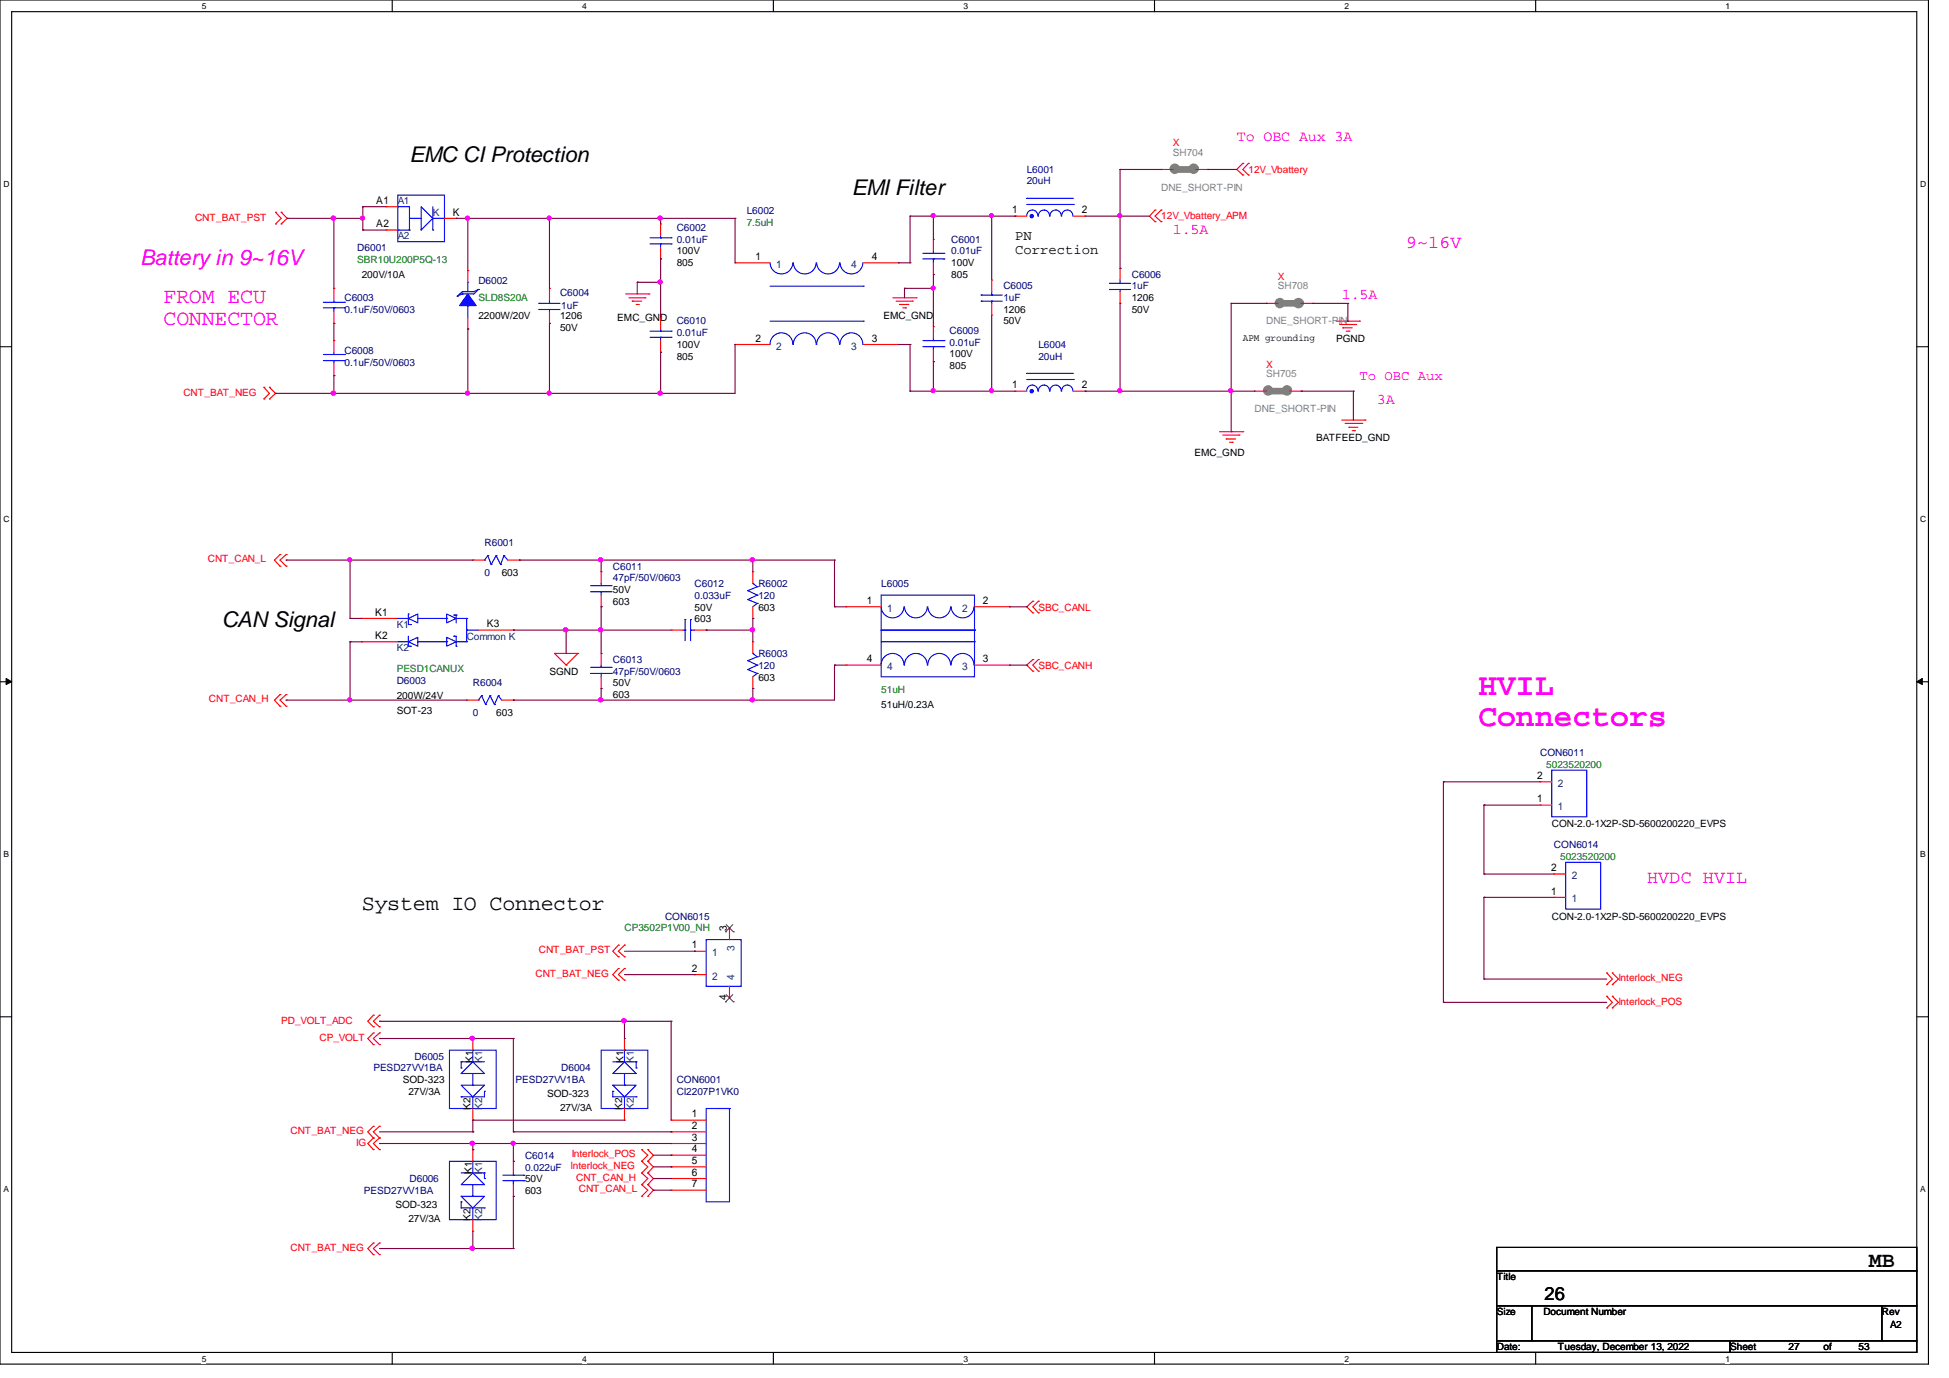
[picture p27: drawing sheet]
<svg xmlns="http://www.w3.org/2000/svg" width="297mm" height="210mm" viewBox="0 0 297 210" stroke-linecap="round" stroke-linejoin="round" font-family="sans-serif">
<defs><g id="words">
<g font-size="4.7" fill="#f0f">
<text x="225.3" y="105.9">HVIL</text>
<text x="225.3" y="110.7">Connectors</text>
</g>
<g font-size="3.3">
<text x="62.4" y="24.7">EMC CI Protection</text>
<text x="129.8" y="29.7">EMI Filter</text>
<text x="33.8" y="95.5">CAN Signal</text>
<text x="55.1" y="138.7">System IO Connector</text>
<text x="284.8" y="193.1">MB</text>
</g>
<g font-size="3.3" fill="#f0f">
<text x="21.3" y="40.4">Battery in 9~16V</text>
<text x="24.9" y="46.2">FROM ECU</text>
<text x="24.9" y="49.5">CONNECTOR</text>
</g>
<g font-size="2.8" fill="#f0f">
<text x="214.3" y="37.8">9~16V</text>
<text x="251" y="134.5">HVDC HVIL</text>
</g>
<text font-size="2.8" x="235.4" y="198">26</text>
<g font-size="2.3" fill="#f0f">
<text x="188.5" y="21.5">To OBC Aux 3A</text>
<text x="178.7" y="35.7">1.5A</text>
<text x="204.5" y="45.6">1.5A</text>
<text x="209.8" y="61.6">3A</text>
</g>
<g font-size="2.1">
<text x="154.7" y="36.6">PN</text>
<text x="154.7" y="38.7">Correction</text>
</g>
<text font-size="2.1" fill="#f0f" x="207.2" y="57.9">To OBC Aux</text>
<g font-size="1.6">
<text x="57.3" y="31.1">A1</text>
<text x="57.3" y="34.6">A2</text>
<text x="69" y="32.9">K</text>
<text x="154.3" y="32.5">1</text>
<text x="164.8" y="32.5">2</text>
<text x="115.1" y="39.6">1</text>
<text x="132.8" y="39.6">4</text>
<text x="115.1" y="52.1">2</text>
<text x="132.8" y="52.1">3</text>
<text x="154.3" y="59.2">1</text>
<text x="164.8" y="59.2">2</text>
<text x="57.2" y="93.8">K1</text>
<text x="74.2" y="95.6">K3</text>
<text x="132.1" y="92">1</text>
<text x="149.8" y="92">2</text>
<text x="57.2" y="97.4">K2</text>
<text x="132.1" y="100.9">4</text>
<text x="149.8" y="100.9">3</text>
<text x="234.3" y="118.7">2</text>
<text x="234.3" y="122.3">1</text>
<text x="236.4" y="136.3">1</text>
<text x="236.4" y="132.8">2</text>
<text x="110.7" y="141.9" transform="rotate(-90 110.7 141.9)">3</text>
<text x="105.4" y="144.5">1</text>
<text x="105.4" y="148.1">2</text>
<text x="110.7" y="152.4" transform="rotate(-90 110.7 152.4)">4</text>
<text x="105.4" y="170.3">1</text>
<text x="105.4" y="172">2</text>
<text x="105.4" y="173.8">3</text>
<text x="105.4" y="175.6">4</text>
<text x="105.4" y="177.4">5</text>
<text x="105.4" y="179.2">6</text>
<text x="105.4" y="180.9">7</text>
</g>
<g font-size="1.6" fill="#004080">
<text x="118.3" y="40.8">1</text>
<text x="129.7" y="40.8">4</text>
<text x="118.3" y="53.3">2</text>
<text x="129.7" y="53.3">3</text>
<text x="135.2" y="93.2">1</text>
<text x="146.6" y="93.2">2</text>
<text x="135.2" y="102.1">4</text>
<text x="146.6" y="102.1">3</text>
<text x="237.4" y="119.9">2</text>
<text x="237.4" y="123.4">1</text>
<text x="239.5" y="137.5">1</text>
<text x="239.5" y="133.9">2</text>
<text x="108.5" y="145.7">1</text>
<text x="108.5" y="149.3">2</text>
<text x="111.9" y="149.4" transform="rotate(-90 111.9 149.4)">4</text>
<text x="111.9" y="144.9" transform="rotate(-90 111.9 144.9)">3</text>
</g>
<g font-size="1.5" fill="#808080">
<text x="178.7" y="23.7">SH704</text>
<text x="177" y="29">DNE_SHORT-PIN</text>
<text x="194.7" y="44.1">SH708</text>
<text x="193" y="49.4">DNE_SHORT-PIN</text>
<text x="193" y="57.5">SH705</text>
<text x="191.2" y="62.8">DNE_SHORT-PIN</text>
</g>
<g font-size="1.5" fill="#f00">
<text x="178.7" y="22.3">X</text>
<text x="190.2" y="26.3">12V_Vbattery</text>
<text x="29.7" y="33.6">CNT_BAT_PST</text>
<text x="177" y="33.4">12V_Vbattery_APM</text>
<text x="194.7" y="42.7">X</text>
<text x="193" y="56">X</text>
<text x="27.9" y="60.3">CNT_BAT_NEG</text>
<text x="31.7" y="85.7">CNT_CAN_L</text>
<text x="158.2" y="93">SBC_CANL</text>
<text x="158.2" y="101.9">SBC_CANH</text>
<text x="31.8" y="107">CNT_CAN_H</text>
<text x="81.6" y="148.8">CNT_BAT_NEG</text>
<text x="82.1" y="145.3">CNT_BAT_PST</text>
<text x="246.6" y="149.5">Interlock_NEG</text>
<text x="42.8" y="156">PD_VOLT_ADC</text>
<text x="246.6" y="153.1">Interlock_POS</text>
<text x="48.7" y="158.6">CP_VOLT</text>
<text x="44.3" y="172.8">CNT_BAT_NEG</text>
<text x="54.3" y="174.6">IG</text>
<text x="87" y="178.1">Interlock_NEG</text>
<text x="87.1" y="176.4">Interlock_POS</text>
<text x="87.8" y="179.9">CNT_CAN_H</text>
<text x="88.2" y="181.7">CNT_CAN_L</text>
<text x="44.3" y="190.6">CNT_BAT_NEG</text>
</g>
<g font-size="1.5" fill="#000080">
<text x="156.5" y="28.1">20uH</text>
<text x="103.1" y="35.2">C6002</text>
<text x="113.8" y="32.6">L6002</text>
<text x="54.4" y="38.3">D6001</text>
<text x="103.1" y="37">0.01uF</text>
<text x="144.9" y="37">C6001</text>
<text x="144.9" y="38.8">0.01uF</text>
<text x="52.5" y="45.9">C6003</text>
<text x="52.5" y="47.7">0.1uF/50V/0603</text>
<text x="72.9" y="43.3">D6002</text>
<text x="85.3" y="45">C6004</text>
<text x="85.5" y="47.2">1uF</text>
<text x="152.9" y="44.1">C6005</text>
<text x="152.9" y="45.9">1uF</text>
<text x="172.5" y="42.3">C6006</text>
<text x="172.5" y="44.1">1uF</text>
<text x="52.5" y="53.9">C6008</text>
<text x="103.1" y="49.4">C6010</text>
<text x="103.1" y="51.2">0.01uF</text>
<text x="144.7" y="50.9">C6009</text>
<text x="144.7" y="52.7">0.01uF</text>
<text x="52.5" y="55.7">0.1uF/50V/0603</text>
<text x="158.2" y="54.8">20uH</text>
<text x="73.8" y="83.2">R6001</text>
<text x="73.8" y="87.7">0</text>
<text x="93.4" y="86.8">C6011</text>
<text x="93.4" y="88.6">47pF/50V/0603</text>
<text x="105.8" y="89.5">C6012</text>
<text x="115.6" y="89.5">R6002</text>
<text x="134.3" y="89.5">L6005</text>
<text x="105.8" y="91.3">0.033uF</text>
<text x="115.6" y="91.3">120</text>
<text x="93.4" y="101">C6013</text>
<text x="115.6" y="100.2">R6003</text>
<text x="115.6" y="101.9">120</text>
<text x="60.5" y="104.2">D6003</text>
<text x="72.1" y="104.6">R6004</text>
<text x="93.4" y="102.8">47pF/50V/0603</text>
<text x="72.1" y="109.1">0</text>
<text x="234.7" y="115.2">CON6011</text>
<text x="236.8" y="129.3">CON6014</text>
<text x="101.3" y="140.1">CON6015</text>
<text x="63.2" y="161.5">D6005</text>
<text x="56.9" y="163.2">PESD27VV1BA</text>
<text x="78.6" y="165">PESD27VV1BA</text>
<text x="85.5" y="163.2">D6004</text>
<text x="103.1" y="165">CON6001</text>
<text x="103.1" y="166.8">CI2207P1VK0</text>
<text x="80" y="176.6">C6014</text>
<text x="80" y="178.4">0.022uF</text>
<text x="55.5" y="181.9">PESD27VV1BA</text>
<text x="62.4" y="180.2">D6006</text>
</g>
<g font-size="1.5" fill="#0000a0">
<text x="156.5" y="26.3">L6001</text>
<text x="158.2" y="53">L6004</text>
</g>
<g font-size="1.5" fill="#004080">
<text x="60.6" y="31.2">A1</text>
<text x="66" y="32.9">K</text>
<text x="60.6" y="36.5">A2</text>
<text x="60.5" y="95.7">K1</text>
<text x="60.5" y="99.2">K2</text>
<text x="71.1" y="97.5">Common K</text>
<text x="73.5" y="162" transform="rotate(-90 73.5 162)">K1</text>
<text x="96.6" y="162" transform="rotate(-90 96.6 162)">K1</text>
<text x="73.5" y="169.1" transform="rotate(-90 73.5 169.1)">K2</text>
<text x="96.6" y="169.1" transform="rotate(-90 96.6 169.1)">K2</text>
<text x="73.5" y="178.9" transform="rotate(-90 73.5 178.9)">K1</text>
<text x="73.5" y="186" transform="rotate(-90 73.5 186)">K2</text>
</g>
<g font-size="1.5" fill="#008000">
<text x="113.8" y="34.4">7.5uH</text>
<text x="54.4" y="40">SBR10U200P5Q-13</text>
<text x="72.9" y="45.9">SLD8S20A</text>
<text x="60.5" y="102.4">PESD1CANUX</text>
<text x="134.3" y="105.7">51uH</text>
<text x="235.6" y="117">5023520200</text>
<text x="237.7" y="131.1">5023520200</text>
<text x="95.2" y="141.9">CP3502P1V00_NH</text>
</g>
<g font-size="1.5">
<text x="103.1" y="38.8">100V</text>
<text x="103.1" y="40.6">805</text>
<text x="144.9" y="40.6">100V</text>
<text x="55.1" y="42.3">200V/10A</text>
<text x="144.9" y="42.3">805</text>
<text x="152.9" y="47.7">1206</text>
<text x="172.5" y="45.9">1206</text>
<text x="172.5" y="47.7">50V</text>
<text x="72.9" y="48.6">2200W/20V</text>
<text x="85.3" y="48.6">1206</text>
<text x="85.3" y="50.4">50V</text>
<text x="94.1" y="48.9">EMC_GND</text>
<text x="103.1" y="53">100V</text>
<text x="134.6" y="48.6">EMC_GND</text>
<text x="152.9" y="49.4">50V</text>
<text x="189.4" y="52">APM grounding</text>
<text x="203.6" y="52.2">PGND</text>
<text x="103.1" y="54.8">805</text>
<text x="144.7" y="54.4">100V</text>
<text x="144.7" y="56.2">805</text>
<text x="182" y="69.5">EMC_GND</text>
<text x="200.6" y="67.2">BATFEED_GND</text>
<text x="76.5" y="87.7">603</text>
<text x="93.4" y="90.3">50V</text>
<text x="93.4" y="92.1">603</text>
<text x="105.8" y="93">50V</text>
<text x="105.8" y="94.8">603</text>
<text x="115.6" y="93">603</text>
<text x="60.5" y="106.5">200W/24V</text>
<text x="83.7" y="102.8">SGND</text>
<text x="93.4" y="104.6">50V</text>
<text x="93.4" y="106.3">603</text>
<text x="115.6" y="103.7">603</text>
<text x="134.3" y="108">51uH/0.23A</text>
<text x="60.5" y="108.8">SOT-23</text>
<text x="75.6" y="109.1">603</text>
<text x="236.5" y="126.1">CON-2.0-1X2P-SD-5600200220_EVPS</text>
<text x="236.5" y="140.1">CON-2.0-1X2P-SD-5600200220_EVPS</text>
<text x="72.1" y="162" transform="rotate(-90 72.1 162)">K1</text>
<text x="95" y="162" transform="rotate(-90 95 162)">K1</text>
<text x="61.4" y="165">SOD-323</text>
<text x="62.2" y="166.8">27V/3A</text>
<text x="83.4" y="167.1">SOD-323</text>
<text x="71.7" y="169.1" transform="rotate(-90 71.7 169.1)">K2</text>
<text x="85.3" y="169.2">27V/3A</text>
<text x="94.8" y="169.1" transform="rotate(-90 94.8 169.1)">K2</text>
<text x="71.9" y="178.9" transform="rotate(-90 71.9 178.9)">K1</text>
<text x="60.3" y="184.1">SOD-323</text>
<text x="80" y="180.2">50V</text>
<text x="80" y="181.9">603</text>
<text x="62.2" y="186.2">27V/3A</text>
<text x="71.7" y="186" transform="rotate(-90 71.7 186)">K2</text>
<text x="228.1" y="195.1">Title</text>
<text x="228.1" y="200.4">Size</text>
<text x="235.2" y="200.4">Document Number</text>
<text x="286.8" y="200.4">Rev</text>
<text x="288" y="202.4">A2</text>
<text x="228.1" y="205.7">Date:</text>
<text x="237.4" y="205.7">Tuesday, December 13, 2022</text>
<text x="263.6" y="205.7">Sheet</text>
<text x="272.5" y="205.7">27</text>
<text x="277.9" y="205.7">of</text>
<text x="283.2" y="205.7">53</text>
</g>
<g font-size="1.3">
<text x="30.7" y="1.4">5</text>
<text x="88.7" y="1.4">4</text>
<text x="146.8" y="1.4">3</text>
<text x="204.9" y="1.4">2</text>
<text x="263" y="1.4">1</text>
<text x=".5" y="28.4">D</text>
<text x="292.6" y="28.4">D</text>
<text x=".5" y="79.5">C</text>
<text x="292.6" y="79.5">C</text>
<text x=".5" y="130.6">B</text>
<text x="292.6" y="130.6">B</text>
<text x=".5" y="181.6">A</text>
<text x="292.6" y="181.6">A</text>
<text x="30.7" y="207.5">5</text>
<text x="88.7" y="207.5">4</text>
<text x="146.8" y="207.5">3</text>
<text x="204.9" y="207.5">2</text>
<text x="263" y="207.5">1</text>
</g>
</g></defs>
<path d="M0 0h293.9v207.9h-293.9zM1.8 1.8h290.3v204.3h-290.3z" fill="none" stroke="#000" stroke-width=".17"/>
<g fill="#fff">
<path d="M30.7 .3h.7v1.4h-.7z"/>
<path d="M30.7 206.3h.7v1.5h-.7z"/>
</g>
<path d="M59.8 0v1.8M59.8 206.1v1.8" fill="none" stroke="#000" stroke-width=".17"/>
<g fill="#fff">
<path d="M88.7 .3h.7v1.4h-.7z"/>
<path d="M88.7 206.3h.7v1.5h-.7z"/>
</g>
<path d="M117.9 0v1.8M117.9 206.1v1.8" fill="none" stroke="#000" stroke-width=".17"/>
<g fill="#fff">
<path d="M146.8 .3h.7v1.4h-.7z"/>
<path d="M146.8 206.3h.7v1.5h-.7z"/>
</g>
<path d="M175.9 0v1.8M175.9 206.1v1.8" fill="none" stroke="#000" stroke-width=".17"/>
<g fill="#fff">
<path d="M204.9 .3h.7v1.4h-.7z"/>
<path d="M204.9 206.3h.7v1.5h-.7z"/>
</g>
<path d="M234 0v1.8M234 206.1v1.8" fill="none" stroke="#000" stroke-width=".17"/>
<g fill="#fff">
<path d="M263 .3h.7v1.4h-.7z"/>
<path d="M263 206.3h.7v1.5h-.7z"/>
<path d="M.5 27.3h.9v1.4h-.9z"/>
<path d="M292.6 27.3h.9v1.4h-.9z"/>
<path d="M.5 78.3h.9v1.5h-.9z"/>
<path d="M292.6 78.3h.9v1.5h-.9z"/>
</g>
<path d="M0 52.8h1.8M292.1 52.8h1.8" fill="none" stroke="#000" stroke-width=".17"/>
<g fill="#fff">
<path d="M.5 129.4h.9v1.4h-.9z"/>
<path d="M292.6 129.4h.9v1.4h-.9z"/>
</g>
<path d="M0 103.9h1.8M292.1 103.9h1.8" fill="none" stroke="#000" stroke-width=".17"/>
<path d="M.9 103.4l.9 .5-.9 .4zM292.1 103.9l.8-.5v.9z" fill="#000"/>
<path d="M.9 103.4l.9 .5-.9 .4zM292.1 103.9l.8-.5v.9z" fill="none" stroke="#000" stroke-width=".15"/>
<g fill="#fff">
<path d="M.5 180.4h.8v1.5h-.8z"/>
<path d="M292.6 180.4h.8v1.5h-.8z"/>
</g>
<path d="M0 154.9h1.8M292.1 154.9h1.8M228.1 190.1h64v3.5h-64zM228.1 193.6h64v5.4h-64zM228.1 199h5.3v5.3h-5.3zM233.4 199h53.4v5.3h-53.4zM286.8 199h5.3v5.3h-5.3zM228.1 204.3h35.6v1.8h-35.6zM263.7 204.3h28.4v1.8h-28.4z" fill="none" stroke="#000" stroke-width=".17"/>
<g fill="none" stroke="#f00" stroke-width=".17">
<path d="M42 32.3h.1M42 34.1h.1M42 32.3l.8 1-.8 .8M42.8 34.1h.1M42.8 32.3h.1M42.8 32.3l1 1-1 .8M176 32h.1M176 33.8h.1M176 32l-.8 .9 .8 .9M177 33.8h.1M177 32h.1M177 32l-1 .9 1 .9"/>
<path d="M189.4 24.9h.1M189.4 26.7h.1M189.4 24.9l-.9 .9 .9 .9M190.2 26.7h.1M190.2 24.9h.1M190.2 24.9l-.8 .9 .8 .9M40.2 59h.1M40.2 59l.9 .9-.9 .9M41.1 59h.1M41.1 59l.9 .9-.9 .9M95.3 44.8h3.6M95.8 45.4h2.5"/>
<path d="M96.4 45.9h.1M96.4 45.9h1.4M96.9 46.4h.4M97.3 46.4h.1M98.3 45.4h.1M98.9 44.8h.1M136.1 45.4h3.5M136.6 45.9h2.4M137.1 46.4h.1M137.1 46.4h1.4M137.6 46.9h.4M138 46.9h.1"/>
<path d="M139 45.9h.1M139.6 45.4h.1M151.1 48h.1M151.1 42.7h.1M151.1 42.7v1.7M151.1 46.2v1.8M203.6 48.9h3.6M204.1 49.4h2.5M204.6 50h.1M204.6 50h1.5M205.1 50.5h.5M205.6 50.5h.1"/>
<path d="M206.6 49.4h.1M207.2 48.9h.1M40.2 60.8h.1M41.1 60.8h.1M185.8 65.8h3.6M186.4 66.3h2.4M186.9 66.9h.1M186.9 66.9h1.4M187.4 67.4h.4M187.8 67.4h.1M188.8 66.3h.1M189.4 65.8h.1"/>
<path d="M204.5 64h3.5M205 64.5h2.5M205.6 65.1h.1M205.6 65.1h1.3M206.1 65.6h.3M206.4 65.6h.1M207.5 64.5h.1M208 64h.1M42.7 84.5h.1M42.7 86.3h.1M42.7 84.5l-.9 .8 .9 1M43.6 84.5h.1"/>
<path d="M43.6 86.3h.1M43.6 84.5l-.9 .8 .9 1M84.5 99.6h.1M84.5 99.6h3.6M84.5 99.6l1.8 1.7M88.1 99.6h.1M88.1 99.6l-1.8 1.7M102.3 96h.1M102.3 96h1.8M105.8 96h1.8M107.6 96h.1M157.4 91.6h.1"/>
<path d="M157.4 93.4h.1M157.4 91.6l-.9 .9 .9 .9M158.2 93.4h.1M158.2 91.6h.1M158.2 91.6l-.8 .9 .8 .9M42.7 105.8h.1M42.7 107.6h.1M42.7 105.8l-.9 .9 .9 .9M43.6 105.8h.1M43.6 107.6h.1M43.6 105.8l-.9 .9 .9 .9M86.3 101.3h.1"/>
<path d="M157.4 100.5h.1M157.4 102.3h.1M157.4 100.5l-.9 .8 .9 1M158.2 102.3h.1M158.2 100.5h.1M158.2 100.5l-.8 .8 .8 1M56.9 154.7h.1M56.9 156.5h.1M56.9 157.4h.1M56.9 159.2h.1M56.9 154.7l-.9 .9 .9 .9M56.9 157.4l-.9 .8 .9 1"/>
<path d="M57.8 154.7h.1M57.8 156.5h.1M57.8 157.4h.1M57.8 159.2h.1M57.8 154.7l-.9 .9 .9 .9M57.8 157.4l-.9 .8 .9 1M94.2 144h.1M94.2 145.8h.1M94.2 147.6h.1M94.2 149.4h.1M94.2 144l-.8 .9 .8 .9M94.2 147.6l-.8 .9 .8 .9"/>
<path d="M95.2 144h.1M95.2 145.8h.1M95.2 147.6h.1M95.2 149.4h.1M95.2 144l-1 .9 1 .9M95.2 147.6l-1 .9 1 .9M244.9 150h.1M244.9 148.3h.1M244.9 153.6h.1M244.9 151.8h.1M244.9 148.3l.8 .9-.8 .8M244.9 151.8l.8 .9-.8 .9"/>
<path d="M245.7 150h.1M245.7 148.3h.1M245.7 153.6h.1M245.7 151.8h.1M245.7 148.3l.9 .9-.9 .8M245.7 151.8l.9 .9-.9 .9M56.9 173.4h.1M56.9 175.2h.1M56.9 171.6h.1M56.9 173.4l-.9 .8 .9 1M56.9 171.6l-.9 .9 .9 .9M57.8 173.4h.1"/>
<path d="M57.8 175.2h.1M57.8 171.6h.1M57.8 173.4l-.9 .8 .9 1M57.8 171.6l-.9 .9 .9 .9M97.8 178.7h.1M97.8 177h.1M97.8 175.2h.1M97.8 178.7l.9 .9-.9 .9M97.8 175.2l.9 .8-.9 1M97.8 177l.9 .8-.9 .9M98.7 178.7h.1M98.7 175.2h.1"/>
<path d="M98.7 177h.1M98.7 178.7l.9 .9-.9 .9M98.7 175.2l.9 .8-.9 1M98.7 177l.9 .8-.9 .9M56.9 189.4h.1M56.9 191.2h.1M56.9 189.4l-.9 .8 .9 1M57.8 189.4h.1M57.8 191.2h.1M57.8 189.4l-.9 .8 .9 1M97.8 182.3h.1M97.8 180.5h.1"/>
<path d="M97.8 180.5l.9 .9-.9 .9M98.7 180.5h.1M98.7 182.3h.1M98.7 180.5l.9 .9-.9 .9"/>
</g>
<g fill="none" stroke="#00f" stroke-width=".17">
<path d="M149.5 45h.1M149.5 45.9h.1M149.5 45h3.2M149.5 45.9h3.2M151.1 45.9h.1M151.1 45h.1M151.1 44.4v.6M151.1 45.9v.3M104.1 96h.3M104.4 96h.1M104.4 94.4h.1M104.4 94.4v3.2"/>
<path d="M105.2 94.4h.1M105.2 96h.1M105.2 96h.6M105.2 94.4v3.2"/>
</g>
<path d="M195.1 46.2h2.8" fill="none" stroke="#808080" stroke-width="1"/>
<circle cx="197.9" cy="46.2" r=".51" fill="#808080"/>
<path d="M195.3 46.1l-.3-.2a.3 .3 0 0 0-.3 .3 .3 .3 0 0 0 .3 .3 .3 .3 0 0 0 .3-.3M198.2 46.1a.35 .35 0 0 0-.4-.2 .35 .35 0 0 0-.3 .3 .35 .35 0 0 0 .4 .3 .35 .35 0 0 0 .3-.3" fill="none" stroke="#808080" stroke-width="1"/>
<path d="M198.2 46.1a.35 .35 0 0 0-.4-.2 .35 .35 0 0 0-.3 .3 .35 .35 0 0 0 .4 .3 .35 .35 0 0 0 .3-.3" fill="none" stroke="#808080" stroke-width=".17"/>
<path d="M193 46.2h.1M193 46.2h1.7M198.3 46.2h1.8M200.1 46.2h.1" fill="none" stroke="#f00" stroke-width=".17"/>
<path d="M69.7 45.1h.1M70.4 44.4h.1M70.4 44.8h.1M70.4 44.4l-.7 .7M70.4 44.8l-.7 .3M71.3 46.6h.1M71.3 43h.1M71.3 43v1.4M71.3 46.6v1.7M72.9 44.1h.1M72.9 44.1l-.7 .3h-1.8M72.9 44.1l-.7 .7h-1.8" fill="none" stroke="#00f" stroke-width=".17"/>
<path d="M71.3 44.8l1.3 1.8h-2.6z" fill-rule="evenodd" fill="#00f"/>
<g fill="none" stroke="#00f" stroke-width=".17">
<path d="M99.1 37.2h3.2M99.1 36.2h3.2M100.7 36.2h.1M100.7 37.2h.1M100.7 35.9v.3M100.7 37.2v.5M102.3 37.2h.1M102.3 36.2h.1M71.3 44.8l1.3 1.8h-2.6zM156.5 56.9h.1M156.5 57.8h7.1M156.5 56.9h7.1"/>
<path d="M158.2 59.6a.85 .85 0 0 0-.9-.9 .85 .85 0 0 0-.8 .9M159.9 59.6a.85 .85 0 0 0-.8-.9 .85 .85 0 0 0-.9 .9M161.7 59.6a.85 .85 0 0 0-.8-.9 .85 .85 0 0 0-.9 .9M163.5 59.6a.85 .85 0 0 0-.9-.9 .85 .85 0 0 0-.8 .9M163.6 57.8h.1"/>
</g>
<path d="M100.7 34.1h.1M100.7 39.5h.1M100.7 34.1v1.8M100.7 37.7v1.8M71.3 50.1h.1M71.3 41.2h.1M71.3 41.2v1.8M71.3 48.3v1.8" fill="none" stroke="#f00" stroke-width=".17"/>
<circle cx="157.2" cy="59.6" r=".25" fill="#00f"/>
<g fill="none" stroke="#00f" stroke-width=".17">
<path d="M140.6 39.5h3.2M140.6 38.6h3.2M142.2 38.6h.1M142.2 39.5h.1M142.2 38.3v.3M142.2 39.5v.5M143.8 39.5h.1M143.8 38.6h.1M49.3 54.9h3.2M49.3 54h3.2M49.3 46.9h3.2M49.3 46.1h3.2"/>
<path d="M50.9 54h.1M50.9 54.9h.1M50.9 46.1h.1M50.9 46.9h.1M50.9 45.7v.4M50.9 46.9v.6M50.9 53.7v.3M50.9 54.9v.6M52.5 54.9h.1M52.5 54h.1M52.5 46.9h.1M52.5 46.1h.1"/>
<path d="M99.1 51.4h3.2M99.1 50.5h3.2M100.7 50.5h.1M100.7 51.4h.1M100.7 50.1v.4M100.7 51.4v.5M102.3 51.4h.1M102.3 50.5h.1M117.3 52.5a1.74 1.74 0 0 1 1.8-1.8 1.74 1.74 0 0 1 1.7 1.8M117.3 40a1.74 1.74 0 0 0 1.8 1.7 1.74 1.74 0 0 0 1.7-1.7M117.3 43.6h14.3M117.3 48.9h14.3"/>
<path d="M120.9 40a1.74 1.74 0 0 0 1.7 1.7 1.74 1.74 0 0 0 1.8-1.7M120.9 52.5a1.74 1.74 0 0 1 1.7-1.8 1.74 1.74 0 0 1 1.8 1.8M124.5 40a1.74 1.74 0 0 0 1.7 1.7 1.74 1.74 0 0 0 1.7-1.7M124.5 52.5a1.74 1.74 0 0 1 1.7-1.8 1.74 1.74 0 0 1 1.7 1.8M128 40a1.74 1.74 0 0 0 1.8 1.7 1.74 1.74 0 0 0 1.7-1.7M128 52.5a1.74 1.74 0 0 1 1.8-1.8 1.74 1.74 0 0 1 1.7 1.8M131.6 43.6h.1M131.6 48.9h.1M169.1 43.2h.1M169.1 44.1h.1M169.1 43.2h3.2M169.1 44.1h3.2"/>
<path d="M170.7 44.1h.1M170.7 43.2h.1M170.7 42.7v.5M170.7 44.1v.3M60.5 97.8h1.7M60.5 94.2h1.7M62.2 97.8h.1M62.2 98.5h.1M62.2 94.2h.1M62.2 93.6h.1M62.2 97.8l1.5-.7v1.4zM62.2 94.2l1.5-.6v1.3z"/>
<path d="M62.2 93.6v1.6h.4M62.2 96.9v1.6M62.2 98.5h.4M62.6 98.5h.1M62.6 95.2h.1M63.7 97.8h4.4M63.7 94.2h4.4M68.1 97.8h.1M68.1 94.2h.1M68.1 97.1l1.4 .7-1.4 .7zM68.1 93.6l1.4 .6-1.4 .7zM69.2 96.9h.1"/>
<path d="M69.2 93.7h.1M69.2 96.9h.3v1.6M69.2 93.7h.3M69.3 94.2h.1M69.3 94.2h1.8M69.5 98.5h.1M69.5 93.7h.1M69.5 97.8h1.6M69.5 93.7v1.2M71.1 97.8h.1M71.1 96h.1M71.1 94.2h.1"/>
<path d="M71.1 96h1.8M71.1 94.2v3.6M114 91.4h.1M114 90h.1M114 91.4l1.4 .5M114 90l1.4 .7M114.7 88.9h.1M114.7 88.9l.7 .5M115.4 91.9h.1M115.4 90.7h.1M115.4 89.4h.1M115.4 91.9l-.7 .6"/>
<path d="M115.4 90.7l-1.4 .7M115.4 89.4l-1.4 .6M68.5 177h7.1v8.8h-7.1zM70.3 178.7h3.5M72.1 177h.1M72.1 177v1.7M73.8 178.7h.1M73.8 179.6h.1M73.8 178.7v.9M91.6 160h7.1v8.9h-7.1zM93.4 166.3h.1M93.4 163.6l1.8-1.8 1.7 1.8z"/>
<path d="M93.4 165.4h3.5l-1.7 1.7zM93.4 161.8h3.5M93.4 166.3v.8h3.5M95.2 165.4h.1M95.2 168.9h.1M95.2 160h.1M95.2 160v1.8M95.2 163.6v1.8M95.2 167.1v1.8M96.9 161.8h.1M96.9 167.1h.1M96.9 162.7h.1"/>
<path d="M96.9 161.8v.9M107.6 168.9h3.6v14.2h-3.6zM109.4 168.9h1.8M111.2 168.9h.1M70.3 183.1h.1M70.3 180.5l1.8-1.8 1.7 1.8zM70.3 182.3h3.5l-1.7 1.8zM70.3 183.1v1h3.5M72.1 182.3h.1M72.1 185.8h.1M72.1 180.5v1.8M72.1 184.1v1.7"/>
<path d="M73.8 184.1h.1"/>
<circle cx="157.2" cy="59.6" r=".25"/>
</g>
<g fill="none" stroke="#f00" stroke-width=".17">
<path d="M142.2 36.5h.1M142.2 36.5v1.8M50.9 51.9h.1M50.9 57.2h.1M50.9 43.9h.1M50.9 49.3h.1M50.9 43.9v1.8M50.9 47.5v1.8M50.9 51.9v1.8M50.9 55.5v1.7M100.7 48.3h.1M100.7 53.7h.1"/>
<path d="M100.7 48.3v1.8M100.7 51.9v1.8M112 40h.1M112 52.5h.1M112 40h5.3M112 52.5h5.3M131.6 40h5.3M131.6 52.5h5.3M136.9 52.5h.1M136.9 40h.1M142.2 41.8h.1M142.2 40v1.8"/>
<path d="M154.7 59.6h.1M154.7 59.6h1.8M163.6 59.6h1.8M165.4 59.6h.1M170.7 46.2h.1M170.7 40.9h.1M170.7 40.9v1.8M170.7 44.4v1.8M55.1 94.2h.1M55.1 97.8h.1M55.1 94.2h5.4M55.1 97.8h5.4"/>
<path d="M72.9 96h5.3M78.2 96h.1M114.7 94.2h.1M114.7 87.1h.1M114.7 87.1v1.8M114.7 92.5v1.7M95.2 158.2h.1M95.2 158.2v1.8M72.1 175.2h.1M72.1 175.2v1.8M95.2 170.7h.1M95.2 168.9v1.8"/>
<path d="M102.3 170.7h.1M102.3 172.5h.1M102.3 176h.1M102.3 177.8h.1M102.3 179.6h.1M102.3 174.2h.1M102.3 170.7h5.3M102.3 172.5h5.3M102.3 176h5.3M102.3 177.8h5.3M102.3 179.6h5.3M102.3 174.2h5.3"/>
<path d="M72.1 187.6h.1M72.1 185.8v1.8M102.3 181.4h.1M102.3 181.4h5.3"/>
</g>
<path d="M179.1 25.8h2.8" fill="none" stroke="#808080" stroke-width="1"/>
<circle cx="181.9" cy="25.8" r=".51" fill="#808080"/>
<path d="M179.3 25.6l-.3-.2a.3 .3 0 0 0-.3 .3 .3 .3 0 0 0 .3 .3 .3 .3 0 0 0 .3-.3M182.2 25.6l-.3-.2a.3 .3 0 0 0-.3 .3 .3 .3 0 0 0 .3 .3 .3 .3 0 0 0 .3-.3" fill="none" stroke="#808080" stroke-width="1"/>
<path d="M182.2 25.6l-.3-.2a.3 .3 0 0 0-.3 .3 .3 .3 0 0 0 .3 .3 .3 .3 0 0 0 .3-.3" fill="none" stroke="#808080" stroke-width=".17"/>
<path d="M177 25.8h.1M177 25.8h1.7M182.3 25.8h1.8M184.1 25.8h.1M72.1 85.3h.1M72.1 85.3h1.7M77.4 85.3h1.8M79.2 85.3h.1M78.2 177h.1M78.2 177v1.7M78.2 182.3h.1M78.2 180.5v1.8" fill="none" stroke="#f00" stroke-width=".17"/>
<g fill="none" stroke="#00f" stroke-width=".17">
<path d="M156.5 30.2h.1M156.5 31.2h7.1M156.5 30.2h7.1M158.2 32.9a.85 .85 0 0 0-.9-.9 .85 .85 0 0 0-.8 .9M159.9 32.9a.85 .85 0 0 0-.8-.9 .85 .85 0 0 0-.9 .9M161.7 32.9a.85 .85 0 0 0-.8-.9 .85 .85 0 0 0-.9 .9M163.5 32.9a.85 .85 0 0 0-.9-.9 .85 .85 0 0 0-.8 .9M163.6 31.2h.1M73.8 85.3h.1M74.3 84.7h.1M74.3 84.7l.5 1.3M74.3 84.7l-.5 .6"/>
<path d="M74.8 86h.1M75.6 84.7h.1M75.6 84.7l.7 1.3M75.6 84.7l-.8 1.3M76.3 86h.1M76.8 84.7h.1M76.8 84.7l.6 .6M76.8 84.7l-.5 1.3M76.6 179.9h3.2M76.6 179.1h3.2M78.2 179.1h.1M78.2 179.9h.1"/>
<path d="M78.2 178.7v.4M78.2 179.9v.6M79.8 179.9h.1M79.8 179.1h.1"/>
</g>
<circle cx="157.2" cy="32.9" r=".25" fill="#00f"/>
<g fill="none" stroke="#00f" stroke-width=".17">
<path d="M238.6 131.4h5.3v7.1h-5.3z"/>
<circle cx="157.2" cy="32.9" r=".25"/>
</g>
<path d="M154.7 32.9h.1M154.7 32.9h1.8M163.6 32.9h1.8M165.4 32.9h.1M236.8 136.7h.1M236.8 133.2h.1M236.8 136.7h1.8M236.8 133.2h1.8" fill="none" stroke="#f00" stroke-width=".17"/>
<path d="M193.3 59.6h2.8" fill="none" stroke="#808080" stroke-width="1"/>
<circle cx="196.1" cy="59.6" r=".51" fill="#808080"/>
<path d="M193.5 59.4l-.3-.2a.3 .3 0 0 0-.2 .3 .3 .3 0 0 0 .2 .3 .3 .3 0 0 0 .3-.3M196.4 59.4l-.3-.2a.3 .3 0 0 0-.3 .3 .3 .3 0 0 0 .3 .3 .3 .3 0 0 0 .3-.3" fill="none" stroke="#808080" stroke-width="1"/>
<path d="M196.4 59.4l-.3-.2a.3 .3 0 0 0-.3 .3 .3 .3 0 0 0 .3 .3 .3 .3 0 0 0 .3-.3" fill="none" stroke="#808080" stroke-width=".17"/>
<g fill="none" stroke="#f00" stroke-width=".17">
<path d="M58.8 31.5h.1M58.8 35.1h.1M58.8 31.5h1.8M58.8 35.1h1.8M67.7 33.3h1.8M69.5 33.3h.1M83.7 49.3h.1M83.7 43.9h.1M83.7 43.9v1.8M83.7 47.5v1.8M142.2 49.8h.1M142.2 55.1h.1"/>
<path d="M142.2 49.8v1.8M142.2 53.3v1.8M191.2 59.6h.1M191.2 59.6h1.8M196.5 59.6h1.8M198.3 59.6h.1M91.6 87.1h.1M91.6 92.5h.1M91.6 99.6h.1M91.6 87.1v1.8M91.6 90.7v1.8M91.6 99.6v1.7"/>
<path d="M114.7 97.8h.1M114.7 97.8v1.8M128.9 92.5h.1M128.9 92.5h5.4M148.5 92.5h5.3M153.8 92.5h.1M71.1 106.7h.1M71.1 106.7h1.8M76.5 106.7h1.7M78.2 106.7h.1M91.6 104.9h.1M91.6 103.1v1.8"/>
<path d="M114.7 104.9h.1M114.7 103.1v1.8M128.9 101.3h.1M128.9 101.3h5.4M148.5 101.3h5.3M153.8 101.3h.1M234.7 119.1h.1M234.7 119.1h1.8M234.7 122.7h.1M234.7 122.7h1.8M72.1 158.2h.1M72.1 158.2v1.8"/>
<path d="M105.8 144.9h.1M105.8 148.5h.1M105.8 144.9h1.8M105.8 148.5h1.8M111.2 141.4h.1M111.2 152.1h.1M111.2 141.4v1.8M111.2 150.3v1.8M72.1 170.7h.1M72.1 168.9v1.8"/>
</g>
<g fill="none" stroke="#00f" stroke-width=".17">
<path d="M60.6 29.7h7.1v7.1h-7.1zM60.6 31.5h.1M60.6 35.1h.1M60.6 31.5h1.8v3.6M60.6 35.1h1.8M62.4 35.1h.1M62.4 33.3h.1M62.4 33.3h1.8M64.2 31.5l1.8 1.8-1.8 1.8zM66 35.1h.1M66 33.3h1.7M66 31.5v3.6"/>
<path d="M67.7 33.3h.1M82.1 46.2h.1M82.1 47.2h.1M82.1 46.2h3.2M82.1 47.2h3.2M83.7 47.2h.1M83.7 46.2h.1M83.7 45.7v.5M83.7 47.2v.3M140.6 52.8h3.2M140.6 51.9h3.2M142.2 51.9h.1"/>
<path d="M142.2 52.8h.1M142.2 51.6v.3M142.2 52.8v.5M143.8 52.8h.1M143.8 51.9h.1M90 90.2h3.1M90 89.2h3.1M91.6 89.2h.1M91.6 90.2h.1M91.6 88.9v.3M91.6 90.2v.5M93.1 90.2h.1"/>
<path d="M93.1 89.2h.1M114.7 99.6h.1M114.7 99.6l.7 .5M134.3 90.7h14.2v12.4h-14.2zM134.3 92.5a1.74 1.74 0 0 0 1.7 1.6 1.74 1.74 0 0 0 1.8-1.6M134.3 96h14.2M134.3 97.8h14.2M137.8 92.5a1.74 1.74 0 0 0 1.8 1.6 1.74 1.74 0 0 0 1.7-1.6M141.4 92.5a1.74 1.74 0 0 0 1.7 1.6 1.74 1.74 0 0 0 1.8-1.6M144.9 92.5a1.74 1.74 0 0 0 1.8 1.6 1.74 1.74 0 0 0 1.7-1.6M148.5 96h.1M148.5 97.8h.1"/>
<path d="M72.9 106.7h.1M73.4 106h.1M73.4 106l.6 1.4M73.4 106l-.5 .7M74 107.4h.1M74.7 106h.1M74.7 106l.7 1.4M74.7 106l-.7 1.4M75.4 107.4h.1M75.9 106h.1M75.9 106l.6 .7M75.9 106l-.5 1.4"/>
<path d="M90 102.6h3.1M90 101.7h3.1M91.6 101.7h.1M91.6 102.6h.1M91.6 101.3v.4M91.6 102.6v.5M93.1 102.6h.1M93.1 101.7h.1M114 102h.1M114 100.7h.1M114 102l1.4 .6M114 100.7l1.4 .6"/>
<path d="M115.4 102.6h.1M115.4 101.3h.1M115.4 100.1h.1M115.4 102.6l-.7 .5M115.4 101.3l-1.4 .7M115.4 100.1l-1.4 .6M134.3 101.3a1.74 1.74 0 0 1 1.7-1.7 1.74 1.74 0 0 1 1.8 1.7M137.8 101.3a1.74 1.74 0 0 1 1.8-1.7 1.74 1.74 0 0 1 1.7 1.7M141.4 101.3a1.74 1.74 0 0 1 1.7-1.7 1.74 1.74 0 0 1 1.8 1.7M144.9 101.3a1.74 1.74 0 0 1 1.8-1.7 1.74 1.74 0 0 1 1.7 1.7M236.5 117.3h5.3v7.2h-5.3zM107.6 143.2h5.3v7.1h-5.3z"/>
<path d="M68.5 160h7.1v8.9h-7.1zM70.3 161.8h.1M70.3 167.1h.1M70.3 162.7h.1M70.3 163.6l1.8-1.8 1.7 1.8zM70.3 165.4h3.5l-1.7 1.7zM70.3 161.8h3.5M70.3 161.8v.9M72.1 165.4h.1M72.1 168.9h.1M72.1 160h.1M72.1 160v1.8"/>
<path d="M72.1 163.6v1.8M72.1 167.1v1.8M73.8 166.3h.1M73.8 166.3v.8h-3.5"/>
</g>
<path d="M110.6 142h.1M110.6 152.7h.1M110.7 140.9l1.1 1.1M110.7 151.6l1.1 1.1M111.7 140.9l-1.1 1.1M111.7 151.6l-1.1 1.1M111.8 142h.1M111.8 152.7h.1" fill="none" stroke="#804000" stroke-width=".15"/>
<path d="M55.3 31.5h.1M55.3 31.5h3.5M55.3 31.5v1.8" fill="none" stroke="#800040" stroke-width=".17"/>
<circle cx="55.2" cy="33.2" r=".3" fill="#f0f"/>
<circle cx="55.2" cy="33.2" r=".3" fill="none" stroke="#f0f" stroke-width=".17"/>
<path d="M43.8 33.3h.1M43.8 33.3h11.5M50.9 33.3h.1M50.9 33.3v10.6" fill="none" stroke="#800040" stroke-width=".17"/>
<circle cx="50.8" cy="33.2" r=".32" fill="#f0f"/>
<circle cx="50.8" cy="33.2" r=".32" fill="none" stroke="#f0f" stroke-width=".17"/>
<path d="M55.3 33.3h.1M55.3 33.3v1.8M69.5 33.3h.1M69.5 33.3h14.2M71.3 33.3h.1M71.3 33.3v7.9" fill="none" stroke="#800040" stroke-width=".17"/>
<circle cx="83.7" cy="33.2" r=".3" fill="#f0f"/>
<circle cx="83.7" cy="33.2" r=".3" fill="none" stroke="#f0f" stroke-width=".17"/>
<circle cx="71.2" cy="33.2" r=".3" fill="#f0f"/>
<circle cx="71.2" cy="33.2" r=".3" fill="none" stroke="#f0f" stroke-width=".17"/>
<path d="M83.7 33.3h.1M83.7 33.3h28.3M83.7 33.3v10.6M100.7 33.3h.1" fill="none" stroke="#800040" stroke-width=".17"/>
<circle cx="100.6" cy="33.2" r=".32" fill="#f0f"/>
<circle cx="100.6" cy="33.2" r=".32" fill="none" stroke="#f0f" stroke-width=".17"/>
<path d="M55.3 35.1h.1M55.3 35.1h3.5M100.7 33.3h.1M100.7 39.5h.1M100.7 33.3v.8M100.7 39.5v3.5M112 33.3h.1M112 33.3v6.7" fill="none" stroke="#800040" stroke-width=".17"/>
<circle cx="100.6" cy="43" r=".32" fill="#f0f"/>
<circle cx="100.6" cy="43" r=".32" fill="none" stroke="#f0f" stroke-width=".17"/>
<path d="M97.1 43h.1M97.1 43h3.6M97.1 43v1.8M100.7 43h.1M100.7 43v5.3M137.8 43.9h.1M137.8 43.9v1.5M137.8 43.9h4.4M142.2 41.8h.1M142.2 43.9h.1M142.2 41.8v8" fill="none" stroke="#800040" stroke-width=".17"/>
<circle cx="142.2" cy="43.9" r=".3" fill="#f0f"/>
<circle cx="142.2" cy="43.9" r=".3" fill="none" stroke="#f0f" stroke-width=".17"/>
<path d="M151.1 59.6h.1M151.1 48v11.6M170.7 59.6h.1M170.7 46.2v13.4" fill="none" stroke="#800040" stroke-width=".17"/>
<circle cx="170.6" cy="59.5" r=".3" fill="#f0f"/>
<circle cx="170.6" cy="59.5" r=".3" fill="none" stroke="#f0f" stroke-width=".17"/>
<path d="M50.9 49.3h.1M50.9 49.3v2.6M71.3 50.1h.1M71.3 50.1v9.8M83.7 49.3h.1M83.7 49.3v10.6" fill="none" stroke="#800040" stroke-width=".17"/>
<circle cx="71.2" cy="59.9" r=".3" fill="#f0f"/>
<circle cx="71.2" cy="59.9" r=".3" fill="none" stroke="#f0f" stroke-width=".17"/>
<path d="M42 59.9h.1M42 59.9h29.3M50.9 57.2h.1M50.9 59.9h.1M50.9 57.2v2.7M100.7 53.7h.1M100.7 53.7v6.2M112 52.5h.1M112 52.5v7.4M142.2 55.1h.1M142.2 55.1v4.5" fill="none" stroke="#800040" stroke-width=".17"/>
<circle cx="50.8" cy="59.9" r=".32" fill="#f0f"/>
<circle cx="50.8" cy="59.9" r=".32" fill="none" stroke="#f0f" stroke-width=".17"/>
<path d="M71.3 59.9h.1M71.3 59.9h12.4" fill="none" stroke="#800040" stroke-width=".17"/>
<circle cx="83.7" cy="59.9" r=".3" fill="#f0f"/>
<circle cx="83.7" cy="59.9" r=".3" fill="none" stroke="#f0f" stroke-width=".17"/>
<path d="M83.7 59.9h.1M83.7 59.9h28.3M100.7 59.9h.1" fill="none" stroke="#800040" stroke-width=".17"/>
<circle cx="100.6" cy="59.9" r=".32" fill="#f0f"/>
<circle cx="100.6" cy="59.9" r=".32" fill="none" stroke="#f0f" stroke-width=".17"/>
<path d="M142.2 59.6h.1M142.2 59.6h8.9" fill="none" stroke="#800040" stroke-width=".17"/>
<circle cx="151.1" cy="59.5" r=".3" fill="#f0f"/>
<circle cx="151.1" cy="59.5" r=".3" fill="none" stroke="#f0f" stroke-width=".17"/>
<circle cx="142.2" cy="59.5" r=".3" fill="#f0f"/>
<circle cx="142.2" cy="59.5" r=".3" fill="none" stroke="#f0f" stroke-width=".17"/>
<path d="M151.1 59.6h.1M151.1 59.6h3.6M165.4 59.6h.1M165.4 59.6h22.2M170.7 59.6h.1M43.6 85.3h.1M43.6 85.3h28.5M53.3 85.3h.1" fill="none" stroke="#800040" stroke-width=".17"/>
<circle cx="53.3" cy="85.3" r=".3" fill="#f0f"/>
<circle cx="53.3" cy="85.3" r=".3" fill="none" stroke="#f0f" stroke-width=".17"/>
<path d="M53.3 85.3h.1M53.3 85.3v8.9M79.2 85.3h.1M79.2 85.3h35.5M91.6 85.3h.1" fill="none" stroke="#800040" stroke-width=".17"/>
<circle cx="114.7" cy="85.3" r=".32" fill="#f0f"/>
<circle cx="114.7" cy="85.3" r=".32" fill="none" stroke="#f0f" stroke-width=".17"/>
<circle cx="91.5" cy="85.3" r=".32" fill="#f0f"/>
<circle cx="91.5" cy="85.3" r=".32" fill="none" stroke="#f0f" stroke-width=".17"/>
<g fill="none" stroke="#800040" stroke-width=".17">
<path d="M53.3 94.2h.1M53.3 94.2h1.8M78.2 96h.1M78.2 96h8.1M91.6 85.3h.1M91.6 92.5h.1M91.6 85.3v1.8M91.6 92.5v3.5M114.7 85.3h.1M114.7 94.2h.1M114.7 85.3v1.8M114.7 94.2v1.8"/>
<path d="M114.7 85.3h12.5M127.2 85.3h.1M127.2 92.5h.1M127.2 85.3v7.2M127.2 92.5h1.7"/>
</g>
<circle cx="86.2" cy="96" r=".32" fill="#f0f"/>
<circle cx="86.2" cy="96" r=".32" fill="none" stroke="#f0f" stroke-width=".17"/>
<path d="M86.3 96h.1M86.3 96h16M86.3 96v3.6M91.6 96h.1M91.6 96v3.6" fill="none" stroke="#800040" stroke-width=".17"/>
<circle cx="91.5" cy="96" r=".32" fill="#f0f"/>
<circle cx="91.5" cy="96" r=".32" fill="none" stroke="#f0f" stroke-width=".17"/>
<path d="M107.6 96h.1M107.6 96h7.1" fill="none" stroke="#800040" stroke-width=".17"/>
<circle cx="114.7" cy="96" r=".32" fill="#f0f"/>
<circle cx="114.7" cy="96" r=".32" fill="none" stroke="#f0f" stroke-width=".17"/>
<path d="M53.3 97.8h.1M53.3 97.8v8.9M114.7 96h.1M114.7 96v1.8" fill="none" stroke="#800040" stroke-width=".17"/>
<circle cx="53.3" cy="106.6" r=".3" fill="#f0f"/>
<circle cx="53.3" cy="106.6" r=".3" fill="none" stroke="#f0f" stroke-width=".17"/>
<path d="M53.3 97.8h.1M53.3 97.8h1.8M91.6 104.9h.1M91.6 104.9v1.8M127.2 101.3h.1M127.2 101.3v5.4M127.2 101.3h1.7" fill="none" stroke="#800040" stroke-width=".17"/>
<circle cx="91.5" cy="106.6" r=".32" fill="#f0f"/>
<circle cx="91.5" cy="106.6" r=".32" fill="none" stroke="#f0f" stroke-width=".17"/>
<path d="M114.7 104.9h.1M114.7 104.9v1.8" fill="none" stroke="#800040" stroke-width=".17"/>
<circle cx="114.7" cy="106.6" r=".32" fill="#f0f"/>
<circle cx="114.7" cy="106.6" r=".32" fill="none" stroke="#f0f" stroke-width=".17"/>
<g fill="none" stroke="#800040" stroke-width=".17">
<path d="M43.6 106.7h.1M43.6 106.7h27.5M53.3 106.7h.1M78.2 106.7h.1M78.2 106.7h49M91.6 106.7h.1M114.7 106.7h.1M220 119.1h.1M220 119.1h14.7M220 119.1v33.6M226.1 122.7h.1M226.1 133.2h.1"/>
<path d="M226.1 136.7h.1M226.1 122.7h8.6M226.1 122.7v10.5M226.1 136.7v12.5M226.1 133.2h10.7M226.1 136.7h10.7M220 152.7h.1M220 152.7h24.9M226.1 149.2h.1M226.1 149.2h18.8M72.1 174.2h.1M72.1 174.2h30.2"/>
<path d="M78.2 174.2h.1M78.2 177h.1M78.2 174.2v2.8M99.6 179.6h.1M99.6 179.6h2.7M99.6 177.8h2.7M99.6 176h2.7M102.3 177.8h.1M102.3 176h.1M99.6 181.4h.1M99.6 181.4h2.7"/>
</g>
<circle cx="78.2" cy="174.2" r=".3" fill="#f0f"/>
<circle cx="78.2" cy="174.2" r=".3" fill="none" stroke="#f0f" stroke-width=".17"/>
<circle cx="72" cy="174.2" r=".32" fill="#f0f"/>
<circle cx="72" cy="174.2" r=".32" fill="none" stroke="#f0f" stroke-width=".17"/>
<path d="M72.1 175.2h.1M72.1 174.2v1M72.1 190.2h.1M72.1 187.6v2.6M72.1 190.2h6.1M78.2 190.2h.1" fill="none" stroke="#800040" stroke-width=".17"/>
<circle cx="72" cy="190.2" r=".32" fill="#f0f"/>
<circle cx="72" cy="190.2" r=".32" fill="none" stroke="#f0f" stroke-width=".17"/>
<path d="M72.1 158.2h6.1M78.2 158.2h.1M57.8 174.2h.1M57.8 174.2h14.3M57.8 172.5h14.3M72.1 172.5h.1M57.8 190.2h14.3M72.1 190.2h.1M78.2 182.3h.1M78.2 182.3v7.9" fill="none" stroke="#800040" stroke-width=".17"/>
<circle cx="72" cy="158.2" r=".32" fill="#f0f"/>
<circle cx="72" cy="158.2" r=".32" fill="none" stroke="#f0f" stroke-width=".17"/>
<g fill="none" stroke="#800040" stroke-width=".17">
<path d="M57.8 158.2h.1M57.8 155.6h.1M57.8 158.2h14.3M57.8 155.6h37.4M78.2 158.2v14.3M95.2 155.6h.1M95.2 155.6v2.6M72.1 172.5h.1M72.1 170.7h.1M72.1 170.7v1.8M72.1 170.7h23.1M78.2 172.5h.1"/>
<path d="M78.2 172.5h24.1M102.3 172.5h.1"/>
</g>
<circle cx="95.1" cy="155.5" r=".32" fill="#f0f"/>
<circle cx="95.1" cy="155.5" r=".32" fill="none" stroke="#f0f" stroke-width=".17"/>
<path d="M170.7 25.8h.1M170.7 25.8h6.3M170.7 25.8v7.1M95.2 155.6h.1M95.2 155.6h7.1M95.2 144.9h10.6M95.2 148.5h10.6M102.3 155.6h.1M102.3 155.6v15.1M105.8 144.9h.1M105.8 148.5h.1" fill="none" stroke="#800040" stroke-width=".17"/>
<circle cx="170.6" cy="32.9" r=".3" fill="#f0f"/>
<circle cx="170.6" cy="32.9" r=".3" fill="none" stroke="#f0f" stroke-width=".17"/>
<path d="M170.7 32.9h.1M170.7 32.9h4.5M184.1 25.8h.1M184.1 25.8h4.4M187.6 46.2h.1M187.6 46.2v19.6M198.3 59.6h.1M198.3 59.6h7.9M206.2 59.6h.1M206.2 59.6v4.4M187.6 65.8h.1" fill="none" stroke="#800040" stroke-width=".17"/>
<circle cx="187.6" cy="59.5" r=".32" fill="#f0f"/>
<circle cx="187.6" cy="59.5" r=".32" fill="none" stroke="#f0f" stroke-width=".17"/>
<g fill="none" stroke="#800040" stroke-width=".17">
<path d="M138.7 32.9h.1M138.7 32.9h12.4M138.7 32.9v7.1M142.2 32.9h.1M142.2 32.9v3.6M151.1 32.9h.1M165.4 32.9h5.3M170.7 32.9h.1M170.7 32.9v8M136.9 40h1.8M138.7 40h.1M170.7 40.9h.1"/>
<path d="M187.6 59.6h.1M187.6 46.2h5.4M187.6 59.6h3.6M193 46.2h.1M200.1 46.2h5.3M205.4 46.2h.1M205.4 48.9h.1M205.4 46.2v2.7"/>
</g>
<circle cx="142.2" cy="32.9" r=".3" fill="#f0f"/>
<circle cx="142.2" cy="32.9" r=".3" fill="none" stroke="#f0f" stroke-width=".17"/>
<circle cx="151.1" cy="32.9" r=".3" fill="#f0f"/>
<circle cx="151.1" cy="32.9" r=".3" fill="none" stroke="#f0f" stroke-width=".17"/>
<g fill="none" stroke="#800040" stroke-width=".17">
<path d="M151.1 32.9h.1M151.1 32.9v9.8M151.1 32.9h3.6M154.7 32.9h.1M136.9 52.5h1.8M138.7 52.5h.1M138.7 59.6h.1M138.7 52.5v7.1M138.7 59.6h3.5M142.2 59.6h.1M153.8 92.5h2.7M156.5 92.5h.1"/>
<path d="M153.8 101.3h2.7M156.5 101.3h.1"/>
</g>
<circle cx="55.2" cy="33.2" r=".3" fill="#f0f"/>
<circle cx="55.2" cy="33.2" r=".3" fill="none" stroke="#f0f" stroke-width=".17"/>
<circle cx="50.8" cy="33.2" r=".32" fill="#f0f"/>
<circle cx="50.8" cy="33.2" r=".32" fill="none" stroke="#f0f" stroke-width=".17"/>
<circle cx="83.7" cy="33.2" r=".3" fill="#f0f"/>
<circle cx="83.7" cy="33.2" r=".3" fill="none" stroke="#f0f" stroke-width=".17"/>
<circle cx="71.2" cy="33.2" r=".3" fill="#f0f"/>
<circle cx="71.2" cy="33.2" r=".3" fill="none" stroke="#f0f" stroke-width=".17"/>
<circle cx="100.6" cy="33.2" r=".32" fill="#f0f"/>
<circle cx="100.6" cy="33.2" r=".32" fill="none" stroke="#f0f" stroke-width=".17"/>
<circle cx="100.6" cy="43" r=".32" fill="#f0f"/>
<circle cx="100.6" cy="43" r=".32" fill="none" stroke="#f0f" stroke-width=".17"/>
<circle cx="142.2" cy="43.9" r=".3" fill="#f0f"/>
<circle cx="142.2" cy="43.9" r=".3" fill="none" stroke="#f0f" stroke-width=".17"/>
<circle cx="170.6" cy="59.5" r=".3" fill="#f0f"/>
<circle cx="170.6" cy="59.5" r=".3" fill="none" stroke="#f0f" stroke-width=".17"/>
<circle cx="71.2" cy="59.9" r=".3" fill="#f0f"/>
<circle cx="71.2" cy="59.9" r=".3" fill="none" stroke="#f0f" stroke-width=".17"/>
<circle cx="50.8" cy="59.9" r=".32" fill="#f0f"/>
<circle cx="50.8" cy="59.9" r=".32" fill="none" stroke="#f0f" stroke-width=".17"/>
<circle cx="83.7" cy="59.9" r=".3" fill="#f0f"/>
<circle cx="83.7" cy="59.9" r=".3" fill="none" stroke="#f0f" stroke-width=".17"/>
<circle cx="100.6" cy="59.9" r=".32" fill="#f0f"/>
<circle cx="100.6" cy="59.9" r=".32" fill="none" stroke="#f0f" stroke-width=".17"/>
<circle cx="151.1" cy="59.5" r=".3" fill="#f0f"/>
<circle cx="151.1" cy="59.5" r=".3" fill="none" stroke="#f0f" stroke-width=".17"/>
<circle cx="142.2" cy="59.5" r=".3" fill="#f0f"/>
<circle cx="142.2" cy="59.5" r=".3" fill="none" stroke="#f0f" stroke-width=".17"/>
<circle cx="53.3" cy="85.3" r=".3" fill="#f0f"/>
<circle cx="53.3" cy="85.3" r=".3" fill="none" stroke="#f0f" stroke-width=".17"/>
<circle cx="114.7" cy="85.3" r=".32" fill="#f0f"/>
<circle cx="114.7" cy="85.3" r=".32" fill="none" stroke="#f0f" stroke-width=".17"/>
<circle cx="91.5" cy="85.3" r=".32" fill="#f0f"/>
<circle cx="91.5" cy="85.3" r=".32" fill="none" stroke="#f0f" stroke-width=".17"/>
<circle cx="86.2" cy="96" r=".32" fill="#f0f"/>
<circle cx="86.2" cy="96" r=".32" fill="none" stroke="#f0f" stroke-width=".17"/>
<circle cx="91.5" cy="96" r=".32" fill="#f0f"/>
<circle cx="91.5" cy="96" r=".32" fill="none" stroke="#f0f" stroke-width=".17"/>
<circle cx="114.7" cy="96" r=".32" fill="#f0f"/>
<circle cx="114.7" cy="96" r=".32" fill="none" stroke="#f0f" stroke-width=".17"/>
<circle cx="53.3" cy="106.6" r=".3" fill="#f0f"/>
<circle cx="53.3" cy="106.6" r=".3" fill="none" stroke="#f0f" stroke-width=".17"/>
<circle cx="91.5" cy="106.6" r=".32" fill="#f0f"/>
<circle cx="91.5" cy="106.6" r=".32" fill="none" stroke="#f0f" stroke-width=".17"/>
<circle cx="114.7" cy="106.6" r=".32" fill="#f0f"/>
<circle cx="114.7" cy="106.6" r=".32" fill="none" stroke="#f0f" stroke-width=".17"/>
<circle cx="78.2" cy="174.2" r=".3" fill="#f0f"/>
<circle cx="78.2" cy="174.2" r=".3" fill="none" stroke="#f0f" stroke-width=".17"/>
<circle cx="72" cy="174.2" r=".32" fill="#f0f"/>
<circle cx="72" cy="174.2" r=".32" fill="none" stroke="#f0f" stroke-width=".17"/>
<circle cx="72" cy="190.2" r=".32" fill="#f0f"/>
<circle cx="72" cy="190.2" r=".32" fill="none" stroke="#f0f" stroke-width=".17"/>
<circle cx="72" cy="158.2" r=".32" fill="#f0f"/>
<circle cx="72" cy="158.2" r=".32" fill="none" stroke="#f0f" stroke-width=".17"/>
<circle cx="95.1" cy="155.5" r=".32" fill="#f0f"/>
<circle cx="95.1" cy="155.5" r=".32" fill="none" stroke="#f0f" stroke-width=".17"/>
<circle cx="170.6" cy="32.9" r=".3" fill="#f0f"/>
<circle cx="170.6" cy="32.9" r=".3" fill="none" stroke="#f0f" stroke-width=".17"/>
<circle cx="187.6" cy="59.5" r=".32" fill="#f0f"/>
<circle cx="187.6" cy="59.5" r=".32" fill="none" stroke="#f0f" stroke-width=".17"/>
<circle cx="142.2" cy="32.9" r=".3" fill="#f0f"/>
<circle cx="142.2" cy="32.9" r=".3" fill="none" stroke="#f0f" stroke-width=".17"/>
<circle cx="151.1" cy="32.9" r=".3" fill="#f0f"/>
<circle cx="151.1" cy="32.9" r=".3" fill="none" stroke="#f0f" stroke-width=".17"/>
<use href="#words"/>
</svg>
